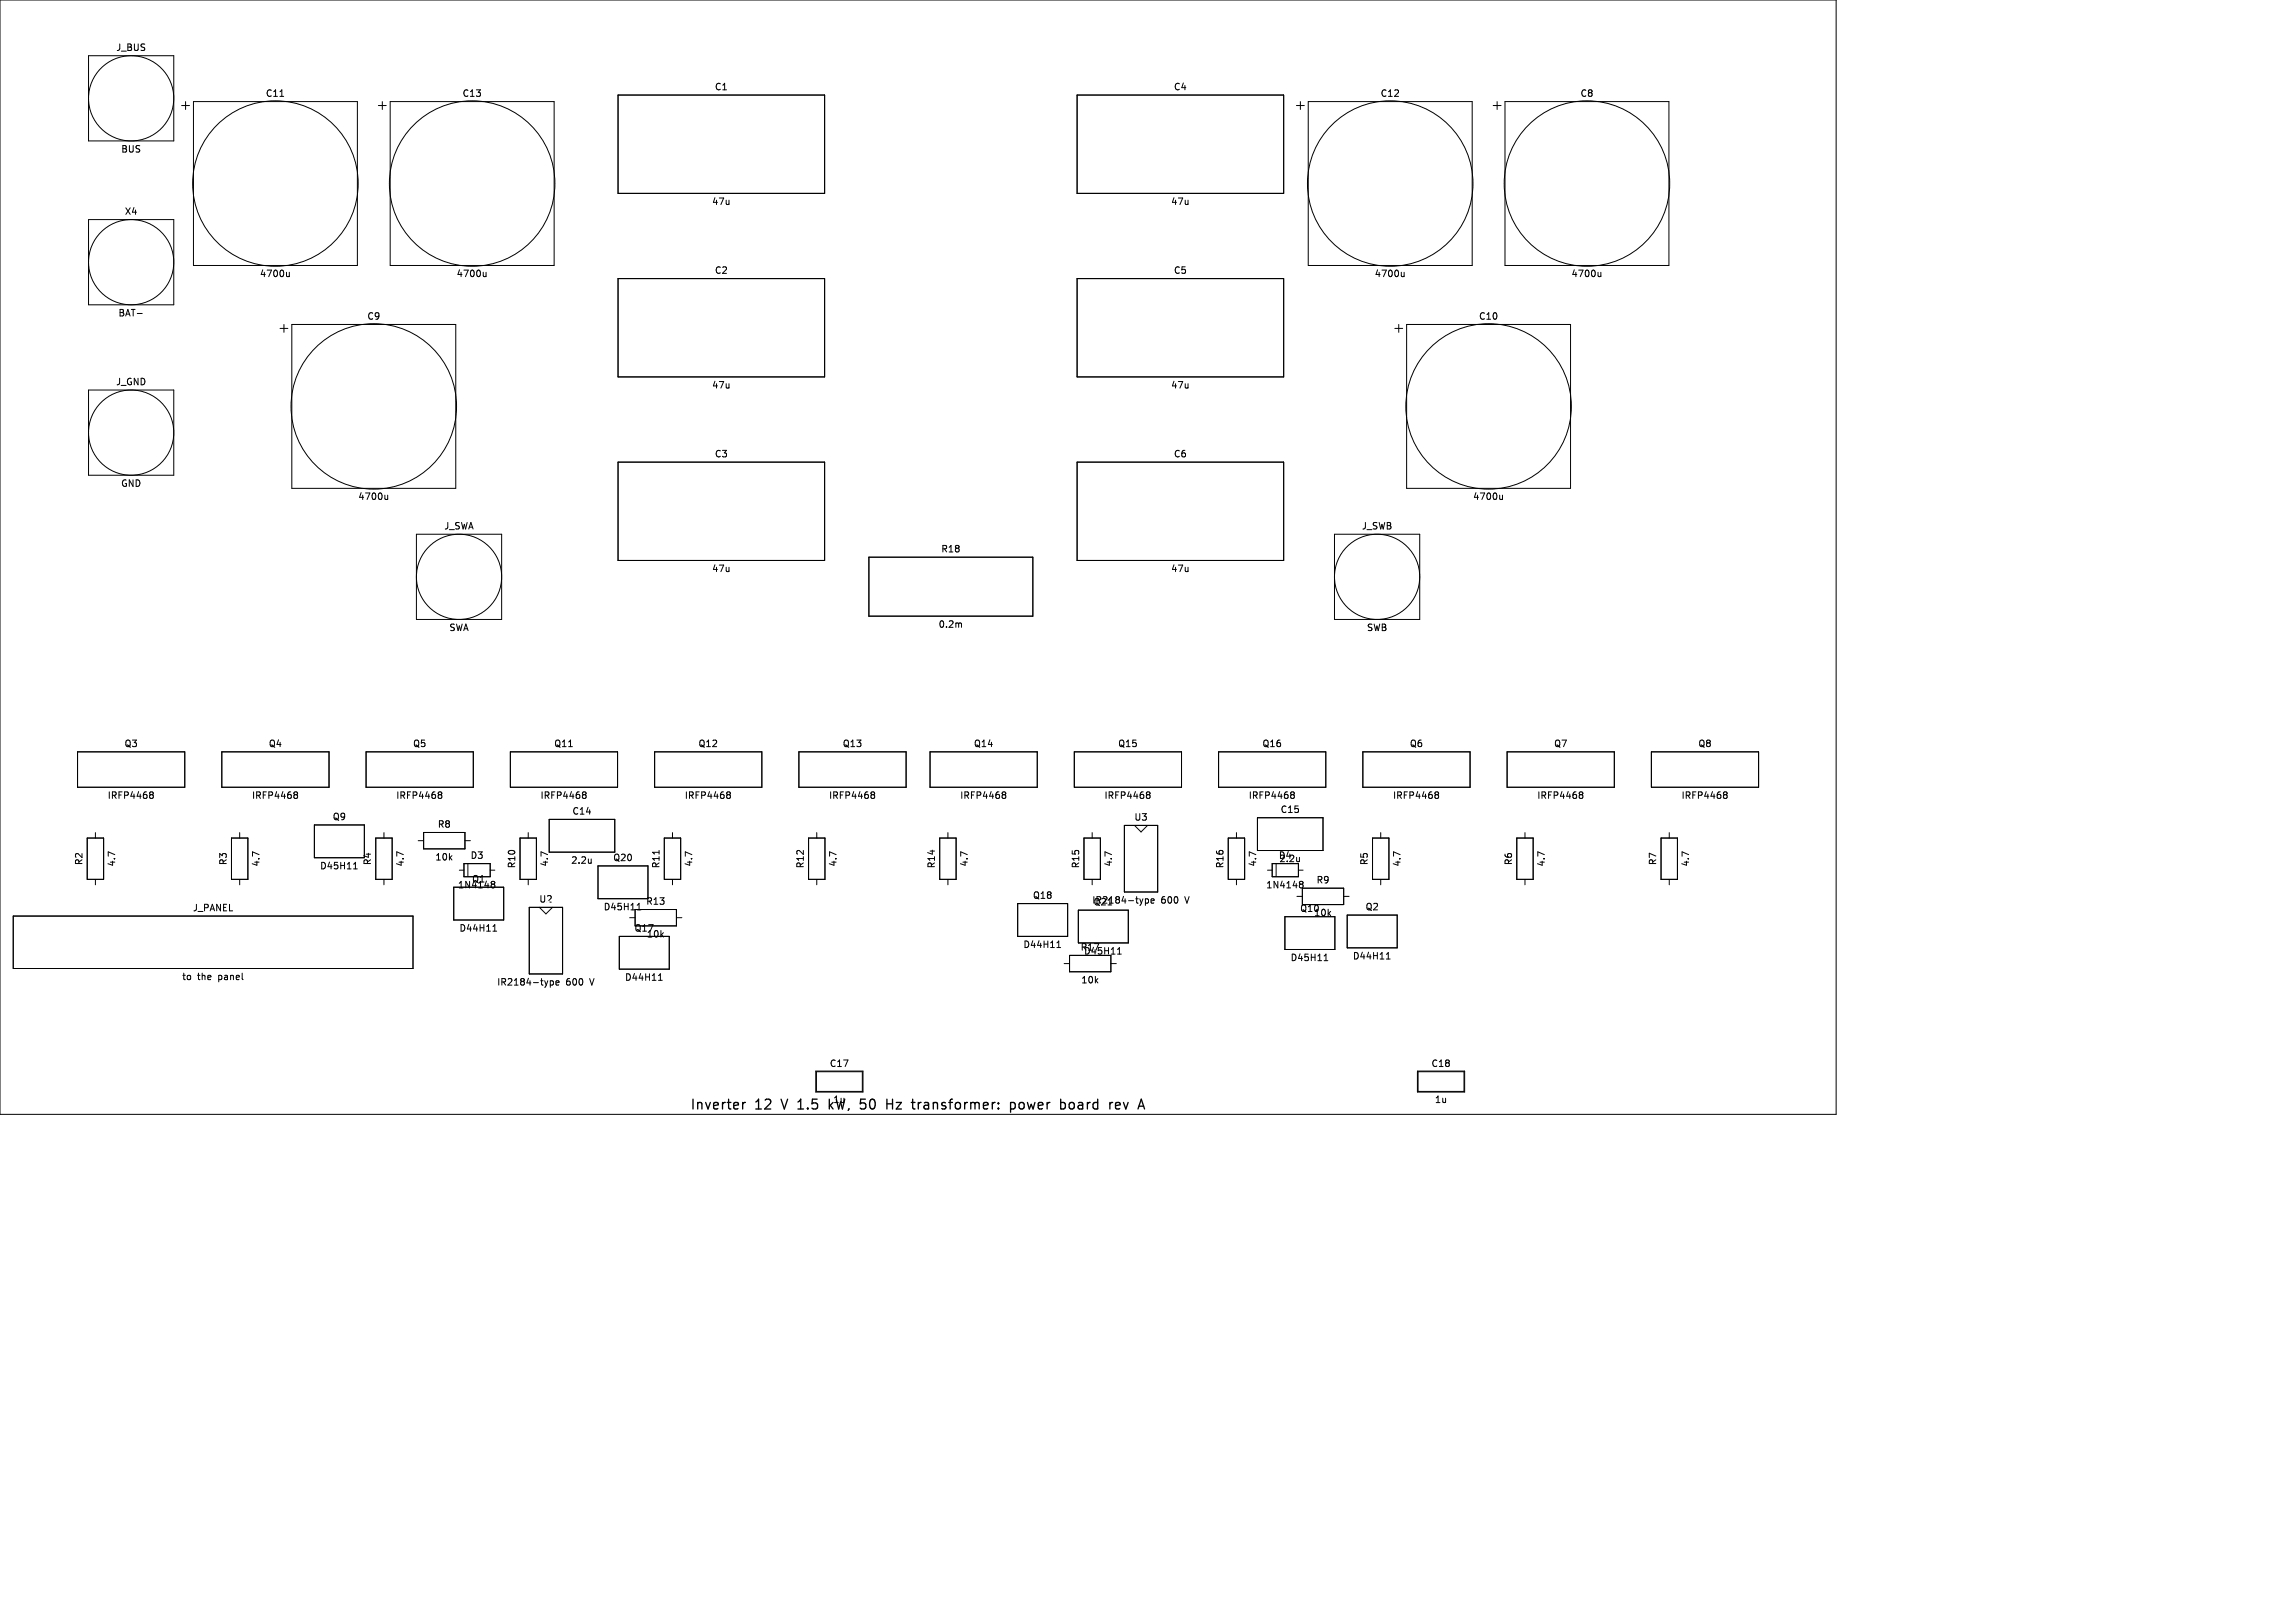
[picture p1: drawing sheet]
<svg xmlns="http://www.w3.org/2000/svg" width="420mm" height="297mm" viewBox="0 0 420 297" stroke-linecap="round" stroke-linejoin="round" font-family="sans-serif">
<defs><g id="words">
<g font-size="2.5">
<text x="126.2" y="203.4">Inverter</text>
<text x="138.1" y="203.4">12</text>
<text x="143.2" y="203.4">V 1.5</text>
<text x="152.5" y="203.4">kW,</text>
<text x="158.6" y="203.4">50</text>
<text x="163.8" y="203.4">Hz</text>
<text x="168.9" y="203.4">transformer:</text>
<text x="187.1" y="203.4">power</text>
<text x="196.7" y="203.4">board</text>
<text x="206" y="203.4">rev</text>
</g>
<g font-size="1.7">
<text x="21.1" y="9.6">J_BUS</text>
<text x="48.5" y="18">C11</text>
<text x="84.5" y="18">C13</text>
<text x="130.6" y="16.8">C1</text>
<text x="214.6" y="16.8">C4</text>
<text x="252.4" y="18">C12</text>
<text x="289" y="18">C8</text>
<text x="22" y="28.2">BUS</text>
<text x="22.7" y="39.6">X4</text>
<text x="130.1" y="37.8">47u</text>
<text x="214.1" y="37.8">47u</text>
<text x="47.4" y="51">4700u</text>
<text x="83.4" y="51">4700u</text>
<text x="130.6" y="50.4">C2</text>
<text x="214.6" y="50.4">C5</text>
<text x="251.3" y="51">4700u</text>
<text x="287.3" y="51">4700u</text>
<text x="21.5" y="58.1">BAT-</text>
<text x="67.1" y="58.7">C9</text>
<text x="270.4" y="58.7">C10</text>
<text x="21.1" y="70.7">J_GND</text>
<text x="130.1" y="71.3">47u</text>
<text x="214.1" y="71.3">47u</text>
<text x="130.6" y="83.9">C3</text>
<text x="214.6" y="83.9">C6</text>
<text x="22" y="89.3">GND</text>
<text x="65.4" y="91.7">4700u</text>
<text x="269.3" y="91.7">4700u</text>
<text x="81.1" y="97.1">J_SWA</text>
<text x="172" y="101.3">R18</text>
<text x="249" y="97.1">J_SWB</text>
<text x="130.1" y="104.9">47u</text>
<text x="214.1" y="104.9">47u</text>
<text x="82" y="115.7">SWA</text>
<text x="171.6" y="115.1">0.2m</text>
<text x="249.9" y="115.7">SWB</text>
<text x="22.6" y="137">Q3</text>
<text x="49" y="137">Q4</text>
<text x="75.4" y="137">Q5</text>
<text x="101.2" y="137">Q11</text>
<text x="127.6" y="137">Q12</text>
<text x="154" y="137">Q13</text>
<text x="178" y="137">Q14</text>
<text x="204.4" y="137">Q15</text>
<text x="230.8" y="137">Q16</text>
<text x="257.8" y="137">Q6</text>
<text x="284.1" y="137">Q7</text>
<text x="310.5" y="137">Q8</text>
<text x="19.6" y="146.4">IRFP4468</text>
<text x="45.9" y="146.4">IRFP4468</text>
<text x="72.3" y="146.4">IRFP4468</text>
<text x="98.7" y="146.4">IRFP4468</text>
<text x="104.6" y="149.3">C14</text>
<text x="125.1" y="146.4">IRFP4468</text>
<text x="151.5" y="146.4">IRFP4468</text>
<text x="175.5" y="146.4">IRFP4468</text>
<text x="201.9" y="146.4">IRFP4468</text>
<text x="228.3" y="146.4">IRFP4468</text>
<text x="234.1" y="149">C15</text>
<text x="254.7" y="146.4">IRFP4468</text>
<text x="281.1" y="146.4">IRFP4468</text>
<text x="307.4" y="146.4">IRFP4468</text>
<text x="60.7" y="150.3">Q9</text>
<text x="79.9" y="151.7">R8</text>
<text x="207.4" y="150.4">U3</text>
<text x="15.3" y="158.5" transform="rotate(-90 15.3 158.5)">R2</text>
<text x="21.3" y="158.7" transform="rotate(-90 21.3 158.7)">4.7</text>
<text x="41.7" y="158.5" transform="rotate(-90 41.7 158.5)">R3</text>
<text x="47.7" y="158.7" transform="rotate(-90 47.7 158.7)">4.7</text>
<text x="58.4" y="159.3">D45H11</text>
<text x="68.1" y="158.5" transform="rotate(-90 68.1 158.5)">R4</text>
<text x="74.1" y="158.7" transform="rotate(-90 74.1 158.7)">4.7</text>
<text x="79.5" y="157.7">10k</text>
<text x="85.9" y="157.4">D3</text>
<text x="86.2" y="161.7">Q1</text>
<text x="94.5" y="159" transform="rotate(-90 94.5 159)">R10</text>
<text x="100.5" y="158.7" transform="rotate(-90 100.5 158.7)">4.7</text>
<text x="104.3" y="158.3">2.2u</text>
<text x="112" y="157.8">Q20</text>
<text x="120.9" y="159" transform="rotate(-90 120.9 159)">R11</text>
<text x="126.9" y="158.7" transform="rotate(-90 126.9 158.7)">4.7</text>
<text x="147.3" y="159" transform="rotate(-90 147.3 159)">R12</text>
<text x="153.3" y="158.7" transform="rotate(-90 153.3 158.7)">4.7</text>
<text x="171.3" y="159" transform="rotate(-90 171.3 159)">R14</text>
<text x="177.3" y="158.7" transform="rotate(-90 177.3 158.7)">4.7</text>
<text x="197.7" y="159" transform="rotate(-90 197.7 159)">R15</text>
<text x="203.7" y="158.7" transform="rotate(-90 203.7 158.7)">4.7</text>
<text x="224" y="159" transform="rotate(-90 224 159)">R16</text>
<text x="230" y="158.7" transform="rotate(-90 230 158.7)">4.7</text>
<text x="233.8" y="157.4">D4</text>
<text x="233.9" y="158">2.2u</text>
<text x="240.7" y="161.9">R9</text>
<text x="250.4" y="158.5" transform="rotate(-90 250.4 158.5)">R5</text>
<text x="256.4" y="158.7" transform="rotate(-90 256.4 158.7)">4.7</text>
<text x="276.8" y="158.5" transform="rotate(-90 276.8 158.5)">R6</text>
<text x="282.8" y="158.7" transform="rotate(-90 282.8 158.7)">4.7</text>
<text x="303.2" y="158.5" transform="rotate(-90 303.2 158.5)">R7</text>
<text x="309.2" y="158.7" transform="rotate(-90 309.2 158.7)">4.7</text>
<text x="35.2" y="167">J_PANEL</text>
<text x="83.6" y="162.8">1N4148</text>
<text x="110.3" y="166.8">D45H11</text>
<text x="118.1" y="165.8">R13</text>
<text x="199.7" y="165.6">IR2184-type</text>
<text x="199.9" y="165.9">Q21</text>
<text x="212.4" y="165.6">600</text>
<text x="217.1" y="165.6">V</text>
<text x="231.5" y="162.8">1N4148</text>
<text x="237.7" y="167.1">Q10</text>
<text x="240.2" y="167.9">10k</text>
<text x="249.7" y="166.8">Q2</text>
<text x="83.9" y="170.7">D44H11</text>
<text x="115.9" y="170.7">Q17</text>
<text x="118.2" y="171.8">10k</text>
<text x="187.1" y="173.7">D44H11</text>
<text x="33.2" y="179.6">to</text>
<text x="36.2" y="179.6">the</text>
<text x="40.2" y="179.6">panel</text>
<text x="114.2" y="179.7">D44H11</text>
<text x="197.5" y="174.2">R17</text>
<text x="198.2" y="174.9">D45H11</text>
<text x="235.9" y="176.1">D45H11</text>
<text x="247.3" y="175.8">D44H11</text>
<text x="90.8" y="180.6">IR2184-type</text>
<text x="103.6" y="180.6">600</text>
<text x="108.2" y="180.6">V</text>
<text x="197.6" y="180.2">10k</text>
<text x="151.6" y="195.5">C17</text>
<text x="261.7" y="195.5">C18</text>
<text x="152.3" y="202.1">1u</text>
<text x="262.3" y="202.1">1u</text>
</g>
<g font-size="1.7" fill="#fff">
<text x="98.5" y="165.4">U2</text>
<text x="188.8" y="164.7">Q18</text>
</g>
</g></defs>
<g fill="none" stroke="#000" stroke-width=".18">
<path d="M0 0h335.9v203.9h-335.9zM16.2 10.2h15.6v15.6h-15.6zM33.2 19.3h1.5M33.9 18.6v1.4M35.4 18.6h30v30h-30zM51.2 17.6h.7M69.2 19.3h1.5M69.9 18.6v1.4M71.4 18.6h30v30h-30zM113.1 17.4h37.7v18h-37.7zM197 17.4h37.8v18h-37.8zM237.1 19.3h1.5"/>
<path d="M237.9 18.6v1.4M239.3 18.6h30v30h-30zM273.1 19.3h1.5M273.9 18.6v1.4M275.3 18.6h30v30h-30zM16.2 40.2h15.6v15.6h-15.6zM25.1 57.4h.9M51.9 59.4v1.4M52.9 49.8v.8M52.9 50.5l-.1 .1h-.3M53.4 59.4h30v30h-30zM88.9 50.5l-.2 .1h-.2"/>
<path d="M88.9 49.8v.8M113.1 51h37.7v18h-37.7zM197 51h37.8v18h-37.8zM255.9 59.4v1.4M256.8 50.5l-.1 .1h-.3M256.8 49.8v.8M257.3 59.4h30v30h-30zM292.8 50.5l-.1 .1h-.3M292.8 49.8v.8M16.2 71.4h15.6v15.6h-15.6zM51.2 60.1h1.5M255.1 60.1h1.5"/>
<path d="M70.9 90.6v.8M70.9 91.3l-.2 .1h-.2M76.2 97.8h15.6v15.6h-15.6zM113.1 84.6h37.7v18h-37.7zM197 84.6h37.8v18h-37.8zM244.1 97.8h15.6v15.6h-15.6zM274.8 91.3l-.1 .1h-.3M274.8 90.6v.8M158.9 102h30v10.8h-30zM175.7 114l.2 .2v.6M14.2 137.6h19.6v6.5h-19.6zM40.6 137.6h19.6v6.5h-19.6z"/>
<path d="M67 137.6h19.6v6.5h-19.6zM93.4 137.6h19.6v6.5h-19.6zM104 136.6h.7M119.7 137.6h19.7v6.5h-19.7zM146.1 137.6h19.6v6.5h-19.6zM170.1 137.6h19.6v6.5h-19.6zM196.5 137.6h19.6v6.5h-19.6zM222.9 137.6h19.6v6.5h-19.6zM249.3 137.6h19.6v6.5h-19.6zM275.7 137.6h19.6v6.5h-19.6zM302.1 137.6h19.6v6.5h-19.6zM16 153.4h3v7.5h-3z"/>
<path d="M17.5 152.4v1M27.6 144.9h.2l.2 .2-.2 .3M27.6 145.4h.2M27.8 145.4l.2 .1v.4l-.2 .2h-.2M42.3 153.4h3v7.5h-3zM43.8 152.4v1M54 144.9h.2l.2 .2-.2 .3M54 145.4h.2M54.2 145.4l.2 .3v.2l-.2 .2h-.2M57.5 151h9.1v6h-9.1zM64.7 159h.7M64.8 158.1l.2-.3v1.2"/>
<path d="M68.7 153.4h3v7.5h-3zM70.2 152.4v1M76.5 153.8h1M77.5 152.3h7.5v3h-7.5zM80.4 144.9h.2l.2 .2-.2 .3M80.4 145.4h.2M80.6 145.4l.2 .3v.2l-.2 .2h-.2M84 159.2h.9M84.9 158h4.8v2.4h-4.8zM85 153.8h1M85.6 158v2.4M89.7 159.2h.8"/>
<path d="M95.1 153.4h3v7.5h-3zM96.6 152.4v1M100.5 149.9h12v6h-12zM106.8 144.9h.2l.2 .2-.2 .3M106.8 145.4h.2M107 145.4l.2 .1v.4l-.2 .2h-.2M108.1 157.2v.8M108.1 157.9l-.1 .1M109.4 158.5h9.1v6h-9.1zM120.6 155.6v.7M121.5 153.4h3v7.5h-3zM123 152.4v1"/>
<path d="M133.1 144.9h.3l.2 .2-.2 .3M133.1 145.4h.3M133.4 145.4l.1 .1 .1 .4-.2 .2h-.3M147.9 153.4h3v7.5h-3zM149.4 152.4v1M159.5 144.9h.3l.2 .2-.2 .3M159.5 145.4h.3M159.8 145.4l.1 .1 .1 .4-.2 .2h-.3M171.9 153.4h3v7.5h-3zM173.4 152.4v1M183.5 144.9h.3l.2 .2-.2 .3M183.5 145.4h.3"/>
<path d="M183.8 145.4l.1 .1 .1 .4-.2 .2h-.3M198.3 153.4h3v7.5h-3zM199.8 152.4v1M205.7 151h6.1v12.2h-6.1zM207.5 151l1.2 1.2 1.2-1.2M209.9 144.9h.2l.3 .2-.3 .3M209.9 145.4h.2M210.1 145.4l.2 .1 .1 .4-.3 .2h-.2M224.7 153.4h3v7.5h-3zM226.2 152.4v1M230 149.6h12v6h-12zM231.9 159.2h.8"/>
<path d="M232.7 158h4.8v2.4h-4.8zM233.4 158v2.4M236.3 144.9h.2l.3 .2-.3 .3M236.3 145.4h.2M236.5 145.4l.3 .3v.2l-.3 .2h-.2M237.5 159.2h.9M237.7 156.9v.8M237.7 157.6l-.2 .1M251.1 153.4h3v7.5h-3zM252.6 152.4v1M262.7 144.9h.2l.3 .2-.3 .3M262.7 145.4h.2"/>
<path d="M262.9 145.4l.3 .3v.2l-.3 .2h-.2M277.5 153.4h3v7.5h-3zM279 152.4v1M289.1 144.9h.2l.2 .2-.2 .3M289.1 145.4h.2M289.3 145.4l.2 .3v.2l-.2 .2h-.2M303.8 153.4h3v7.5h-3zM305.3 152.4v1M315.5 144.9h.2l.2 .2-.2 .3M315.5 145.4h.2M315.7 145.4l.2 .1v.4l-.2 .2h-.2M2.4 167.6h73.1v9.6h-73.1z"/>
<path d="M17.5 160.9v1M43.8 160.9v1M70.2 160.9v1M83 162.4h9.1v6h-9.1zM90 161.3h.3l.2 .1v.2l-.2 .2M90 161.7l.1 .1M90.1 161.8h.2M90.1 161.8l-.1 .1M90.2 170.4h.7M90.3 169.5l.2-.3v1.2M90.3 161.8l.2 .2v.4l-.2 .1-.3-.1M96.6 160.9v1"/>
<path d="M96.8 166h6.1v12.2h-6.1zM98.7 166l1.2 1.2 1.2-1.2M100.7 179.5v1.2M100.7 179.5h.3l.2 .2-.1 .5h-.4M101.7 179.9l.6-.1-.1-.3h-.3l-.2 .1v.6h.5M113.3 171.4h9.1v6h-9.1zM115.2 167.9h1M116.2 166.4h7.5v3h-7.5zM116.6 166.5h.6M116.7 165.6l.2-.3v1.2M120.5 179.4h.6M120.6 178.5l.2-.3v1.2"/>
<path d="M123 160.9v1M123.7 167.9h1M149.4 160.9v1M173.4 160.9v1M186.2 165.4h9.1v6h-9.1zM193.3 173.4h.7M193.4 172.5l.3-.3v1.2M194.6 176.3h1M195.6 174.8h7.6v3h-7.6zM197.3 166.6h9.1v6h-9.1zM199.8 160.9v1M203.2 176.3h1"/>
<path d="M204.4 174.6h.7M204.5 173.7l.3-.3v1.2M209.5 164.5v1.2M209.5 164.5h.4l.2 .2-.1 .5h-.5M210.5 164.9l.6-.1v-.3h-.4l-.2 .2 .1 .5h.5M226.2 160.9v1M235 167.8h9.2v6h-9.2zM237.2 164h1M237.8 161.3h.3l.2 .1 .1 .2-.3 .2M237.8 161.7l.1 .1M237.9 161.8h.2M237.9 161.8l-.1 .1"/>
<path d="M238.1 161.8l.3 .2-.1 .4-.2 .1-.3-.1M238.2 162.5h7.6v3h-7.6zM242.2 175.8h.7M242.3 174.9l.2-.3v1.2M245.8 164h1M246.4 167.5h9.2v6h-9.2zM252.6 160.9v1M253.6 175.5h.7M253.7 174.6l.2-.3v1.2M279 160.9v1M305.3 160.9v1M149.2 196h8.7v3.8h-8.7z"/>
<path d="M149.3 196.1h8.4v3.6h-8.4zM259.3 196h8.6v3.8h-8.6zM259.4 196.1h8.4v3.6h-8.4z"/>
<circle cx="24" cy="18" r="7.8"/>
<circle cx="50.4" cy="33.6" r="15.1"/>
<circle cx="86.4" cy="33.6" r="15.1"/>
<circle cx="254.3" cy="33.6" r="15.1"/>
<circle cx="290.3" cy="33.6" r="15.1"/>
<circle cx="24" cy="48" r="7.8"/>
<circle cx="24" cy="79.2" r="7.8"/>
<circle cx="68.4" cy="74.4" r="15.1"/>
<circle cx="272.3" cy="74.4" r="15.1"/>
<circle cx="84" cy="105.6" r="7.8"/>
<circle cx="251.9" cy="105.6" r="7.8"/>
</g>
<g fill="none" stroke="#000" stroke-width=".24">
<path d="M135.8 201.7v1.2M136.4 201.7l-.4 .1-.2 .3M151.7 201.1v1.8M152.4 201.7l-.7 .7M157.4 201.1h.9M157.4 202.9h.6M158 201.8l-.6 .1M162.2 201.1v1.8M162.2 202h1.1M168 201.7v1.2M168.1 201.9l-.1 .2M184.9 201.8l.5-.1 .3 .4v.5l-.2 .3h-.6"/>
<path d="M184.9 201.7v1.8M194 201.1v1.8M194.8 201.9v.9M196.2 201.7a.49 .49 0 0 0-.6 .4v.5a.49 .49 0 0 0 .6 .3M204.1 202.3l.8-.1-.1-.4-.5-.1-.2 .3v.9h.7M208.2 202.9l.6-1.8 .6 1.8"/>
</g>
<g fill="#fff" stroke="#fff" stroke-width=".18">
<circle cx="106" cy="163.7" r=".21"/>
<circle cx="101.7" cy="116.2" r=".21"/>
<circle cx="2.3" cy="116.2" r=".21"/>
<circle cx="190.6" cy="197.9" r=".21"/>
<circle cx="251.6" cy="176.3" r=".21"/>
<circle cx="143.8" cy="167.9" r=".21"/>
<circle cx="108.8" cy="170.6" r=".21"/>
<circle cx="86.6" cy="163.8" r=".21"/>
<circle cx="17.5" cy="141.5" r=".21"/>
<circle cx="24" cy="141.5" r=".21"/>
<circle cx="30.5" cy="141.5" r=".21"/>
<circle cx="43.8" cy="141.5" r=".21"/>
<circle cx="50.4" cy="141.5" r=".21"/>
<circle cx="56.9" cy="141.5" r=".21"/>
<circle cx="70.2" cy="141.5" r=".21"/>
<circle cx="76.8" cy="141.5" r=".21"/>
<circle cx="83.3" cy="141.5" r=".21"/>
<circle cx="96.6" cy="141.5" r=".21"/>
<circle cx="103.2" cy="141.5" r=".21"/>
<circle cx="109.7" cy="141.5" r=".21"/>
<circle cx="123" cy="141.5" r=".21"/>
<circle cx="129.6" cy="141.5" r=".21"/>
<circle cx="136.1" cy="141.5" r=".21"/>
<circle cx="149.4" cy="141.5" r=".21"/>
<circle cx="155.9" cy="141.5" r=".21"/>
<circle cx="162.5" cy="141.5" r=".21"/>
<circle cx="173.4" cy="141.5" r=".21"/>
<circle cx="179.9" cy="141.5" r=".21"/>
<circle cx="186.5" cy="141.5" r=".21"/>
<circle cx="199.8" cy="141.5" r=".21"/>
<circle cx="206.3" cy="141.5" r=".21"/>
<circle cx="212.9" cy="141.5" r=".21"/>
<circle cx="226.2" cy="141.5" r=".21"/>
<circle cx="232.7" cy="141.5" r=".21"/>
<circle cx="239.2" cy="141.5" r=".21"/>
<circle cx="252.6" cy="141.5" r=".21"/>
<circle cx="259.1" cy="141.5" r=".21"/>
<circle cx="265.6" cy="141.5" r=".21"/>
<circle cx="279" cy="141.5" r=".21"/>
<circle cx="285.5" cy="141.5" r=".21"/>
<circle cx="292" cy="141.5" r=".21"/>
<circle cx="305.3" cy="141.5" r=".21"/>
<circle cx="311.9" cy="141.5" r=".21"/>
<circle cx="318.4" cy="141.5" r=".21"/>
<circle cx="17.5" cy="163.2" r=".21"/>
<circle cx="17.5" cy="151" r=".21"/>
<circle cx="43.8" cy="163.2" r=".21"/>
<circle cx="43.8" cy="151" r=".21"/>
<circle cx="70.2" cy="163.2" r=".21"/>
<circle cx="70.2" cy="151" r=".21"/>
<circle cx="96.6" cy="163.2" r=".21"/>
<circle cx="96.6" cy="151" r=".21"/>
<circle cx="123" cy="163.2" r=".21"/>
<circle cx="123" cy="151" r=".21"/>
<circle cx="149.4" cy="163.2" r=".21"/>
<circle cx="149.4" cy="151" r=".21"/>
<circle cx="173.4" cy="163.2" r=".21"/>
<circle cx="173.4" cy="151" r=".21"/>
<circle cx="199.8" cy="163.2" r=".21"/>
<circle cx="199.8" cy="151" r=".21"/>
<circle cx="226.2" cy="163.2" r=".21"/>
<circle cx="226.2" cy="151" r=".21"/>
<circle cx="252.6" cy="163.2" r=".21"/>
<circle cx="252.6" cy="151" r=".21"/>
<circle cx="279" cy="163.2" r=".21"/>
<circle cx="279" cy="151" r=".21"/>
<circle cx="305.3" cy="163.2" r=".21"/>
<circle cx="305.3" cy="151" r=".21"/>
<circle cx="115.5" cy="26.4" r=".21"/>
<circle cx="148.4" cy="26.4" r=".21"/>
<circle cx="115.5" cy="60" r=".21"/>
<circle cx="148.4" cy="60" r=".21"/>
<circle cx="115.5" cy="93.6" r=".21"/>
<circle cx="148.4" cy="93.6" r=".21"/>
<circle cx="199.4" cy="26.4" r=".21"/>
<circle cx="232.4" cy="26.4" r=".21"/>
<circle cx="199.4" cy="60" r=".21"/>
<circle cx="232.4" cy="60" r=".21"/>
<circle cx="199.4" cy="93.6" r=".21"/>
<circle cx="232.4" cy="93.6" r=".21"/>
<circle cx="161.9" cy="105.6" r=".21"/>
<circle cx="185.9" cy="105.6" r=".21"/>
<circle cx="166.7" cy="110.4" r=".21"/>
<circle cx="181.1" cy="110.4" r=".21"/>
<circle cx="24" cy="48" r=".21"/>
<circle cx="44.4" cy="33.6" r=".21"/>
<circle cx="56.4" cy="33.6" r=".21"/>
<circle cx="80.4" cy="33.6" r=".21"/>
<circle cx="92.4" cy="33.6" r=".21"/>
<circle cx="62.4" cy="74.4" r=".21"/>
<circle cx="74.4" cy="74.4" r=".21"/>
<circle cx="248.3" cy="33.6" r=".21"/>
<circle cx="260.3" cy="33.6" r=".21"/>
<circle cx="284.3" cy="33.6" r=".21"/>
<circle cx="296.3" cy="33.6" r=".21"/>
<circle cx="266.3" cy="74.4" r=".21"/>
<circle cx="278.3" cy="74.4" r=".21"/>
<circle cx="24" cy="18" r=".21"/>
<circle cx="24" cy="79.2" r=".21"/>
<circle cx="84" cy="105.6" r=".21"/>
<circle cx="251.9" cy="105.6" r=".21"/>
<circle cx="5.5" cy="172.4" r=".21"/>
<circle cx="11.6" cy="172.4" r=".21"/>
<circle cx="17.7" cy="172.4" r=".21"/>
<circle cx="23.8" cy="172.4" r=".21"/>
<circle cx="29.8" cy="172.4" r=".21"/>
<circle cx="35.9" cy="172.4" r=".21"/>
<circle cx="42" cy="172.4" r=".21"/>
<circle cx="48.1" cy="172.4" r=".21"/>
<circle cx="54.2" cy="172.4" r=".21"/>
<circle cx="60.3" cy="172.4" r=".21"/>
<circle cx="66.4" cy="172.4" r=".21"/>
<circle cx="72.5" cy="172.4" r=".21"/>
<circle cx="95.3" cy="167.6" r=".21"/>
<circle cx="95.3" cy="170.6" r=".21"/>
<circle cx="95.3" cy="173.7" r=".21"/>
<circle cx="95.3" cy="176.7" r=".21"/>
<circle cx="104.4" cy="176.7" r=".21"/>
<circle cx="104.4" cy="173.7" r=".21"/>
<circle cx="104.4" cy="170.6" r=".21"/>
<circle cx="104.4" cy="167.6" r=".21"/>
<circle cx="204.1" cy="152.6" r=".21"/>
<circle cx="204.1" cy="155.6" r=".21"/>
<circle cx="204.1" cy="158.7" r=".21"/>
<circle cx="204.1" cy="161.7" r=".21"/>
<circle cx="213.3" cy="161.7" r=".21"/>
<circle cx="213.3" cy="158.7" r=".21"/>
<circle cx="213.3" cy="155.6" r=".21"/>
<circle cx="213.3" cy="152.6" r=".21"/>
<circle cx="102" cy="152.9" r=".21"/>
<circle cx="111" cy="152.9" r=".21"/>
<circle cx="231.5" cy="152.6" r=".21"/>
<circle cx="240.5" cy="152.6" r=".21"/>
<circle cx="84.5" cy="166.4" r=".21"/>
<circle cx="87.6" cy="166.4" r=".21"/>
<circle cx="90.6" cy="166.4" r=".21"/>
<circle cx="59" cy="155" r=".21"/>
<circle cx="62.1" cy="155" r=".21"/>
<circle cx="65.1" cy="155" r=".21"/>
<circle cx="114.8" cy="175.4" r=".21"/>
<circle cx="117.9" cy="175.4" r=".21"/>
<circle cx="120.9" cy="175.4" r=".21"/>
<circle cx="110.9" cy="162.5" r=".21"/>
<circle cx="114" cy="162.5" r=".21"/>
<circle cx="117" cy="162.5" r=".21"/>
<circle cx="248" cy="171.5" r=".21"/>
<circle cx="251" cy="171.5" r=".21"/>
<circle cx="254.1" cy="171.5" r=".21"/>
<circle cx="236.6" cy="171.8" r=".21"/>
<circle cx="239.6" cy="171.8" r=".21"/>
<circle cx="242.7" cy="171.8" r=".21"/>
<circle cx="187.7" cy="169.4" r=".21"/>
<circle cx="190.7" cy="169.4" r=".21"/>
<circle cx="193.8" cy="169.4" r=".21"/>
<circle cx="198.8" cy="170.6" r=".21"/>
<circle cx="201.8" cy="170.6" r=".21"/>
<circle cx="204.9" cy="170.6" r=".21"/>
<circle cx="75.2" cy="153.8" r=".21"/>
<circle cx="87.4" cy="153.8" r=".21"/>
<circle cx="113.9" cy="167.9" r=".21"/>
<circle cx="126" cy="167.9" r=".21"/>
<circle cx="235.9" cy="164" r=".21"/>
<circle cx="248.1" cy="164" r=".21"/>
<circle cx="193.3" cy="176.3" r=".21"/>
<circle cx="205.5" cy="176.3" r=".21"/>
<circle cx="150.5" cy="197.9" r=".21"/>
<circle cx="156.6" cy="197.9" r=".21"/>
<circle cx="260.6" cy="197.9" r=".21"/>
<circle cx="266.6" cy="197.9" r=".21"/>
<circle cx="82.7" cy="159.2" r=".21"/>
<circle cx="91.8" cy="159.2" r=".21"/>
<circle cx="230.5" cy="159.2" r=".21"/>
<circle cx="239.7" cy="159.2" r=".21"/>
</g>
<use href="#words"/>
</svg>
